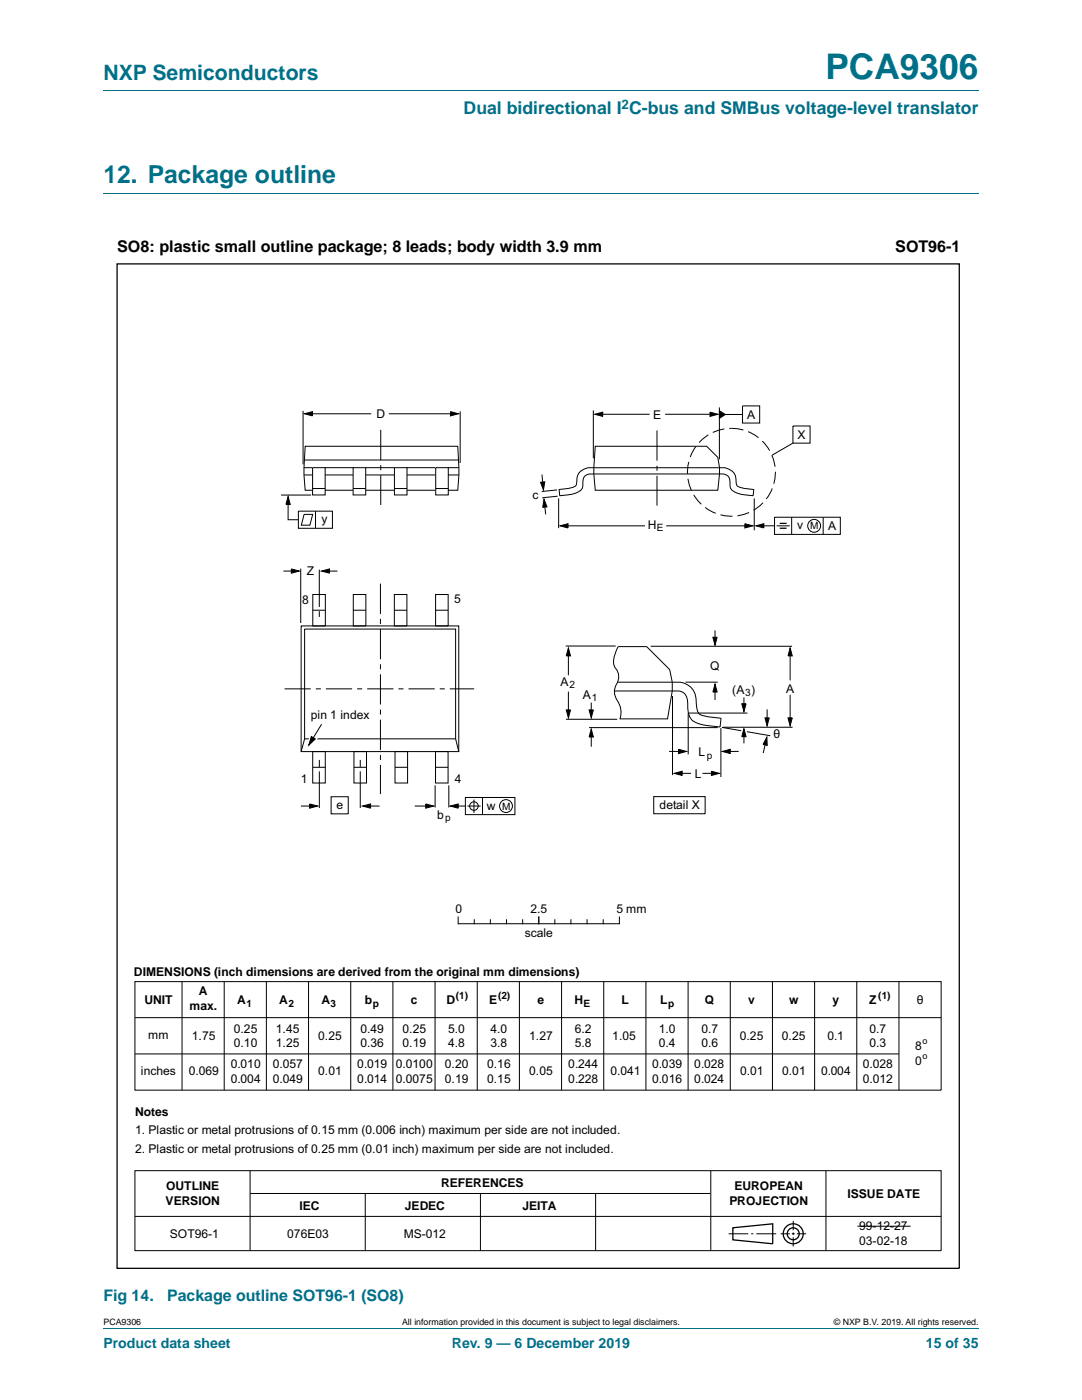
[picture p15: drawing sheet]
<svg xmlns="http://www.w3.org/2000/svg" width="216mm" height="279mm" viewBox="0 0 216 279" stroke-linecap="round" stroke-linejoin="round" font-family="sans-serif">
<defs><g id="words">
<text font-size="7" fill="#007088" x="164.7" y="15.8">PCA9306</text>
<text font-size="4.9" fill="#007088" x="20.6" y="36.6">12. Package outline</text>
<text font-size="4.2" fill="#007088" x="20.6" y="16">NXP Semiconductors</text>
<text font-size="3.5" fill="#007088" x="92.5" y="22.8">Dual bidirectional I C-bus and SMBus voltage-level translator</text>
<g font-size="3.2">
<text x="23.4" y="50.3">SO8: plastic small outline package; 8 leads; body width 3.9 mm</text>
<text x="178.6" y="50.3">SOT96-1</text>
</g>
<g font-size="3.2" fill="#007088">
<text x="20.6" y="259.6">Fig 14.</text>
<text x="33.3" y="259.6">Package outline SOT96-1 (SO8)</text>
</g>
<g font-size="2.8" fill="#007088">
<text x="20.6" y="269.1">Product data sheet</text>
<text x="90.2" y="269.1">Rev. 9 — 6 December 2019</text>
<text x="184.8" y="269.1">15 of 35</text>
</g>
<text font-size="2.6" fill="#007088" x="124" y="21.7">2</text>
<g font-size="2.4">
<text x="75.1" y="83.4">D</text>
<text x="130.4" y="83.6">E</text>
<text x="149.1" y="83.6">A</text>
<text x="159.1" y="87.6">X</text>
<text x="106.2" y="99.5">c</text>
<text x="64.1" y="104.4">y</text>
<text x="129.3" y="105.5">H</text>
<text x="159.1" y="105.6">v</text>
<text x="165.2" y="105.8">A</text>
<text x="61.2" y="114.8">Z</text>
<text x="60.3" y="120.5">8</text>
<text x="90.6" y="120.4">5</text>
<text x="111.8" y="136.9">A</text>
<text x="141.7" y="133.7">Q</text>
<text x="62" y="143.5">pin 1 index</text>
<text x="116.3" y="139.5">A</text>
<text x="146.1" y="138.5">(A )</text>
<text x="156.8" y="138.2">A</text>
<text x="154.4" y="147.3">θ</text>
<text x="138.6" y="155.2">L</text>
<text x="139.4" y="151">L</text>
<text x="60" y="156.2">1</text>
<text x="67.1" y="161.4">e</text>
<text x="90.7" y="156.2">4</text>
<text x="97.2" y="161.6">w</text>
<text x="131.6" y="161.5">detail X</text>
<text x="87.2" y="163.5">b</text>
<text x="90.9" y="182.3">0</text>
<text x="105.9" y="182.3">2.5</text>
<text x="123" y="182.3">5 mm</text>
<text x="104.7" y="187">scale</text>
<text x="26.7" y="194.7">DIMENSIONS (inch dimensions are derived from the original mm dimensions)</text>
<text x="28.8" y="200.4">UNIT</text>
<text x="37.8" y="201.6">max.</text>
<text x="39.7" y="198.7">A</text>
<text x="47.3" y="200.4">A</text>
<text x="55.7" y="200.4">A</text>
<text x="64.1" y="200.4">A</text>
<text x="72.8" y="200.4">b</text>
<text x="82" y="200.4">c</text>
<text x="89.1" y="200.4">D</text>
<text x="97.6" y="200.4">E</text>
<text x="107.2" y="200.4">e</text>
<text x="114.6" y="200.4">H</text>
<text x="124" y="200.4">L</text>
<text x="131.8" y="200.4">L</text>
<text x="140.6" y="200.4">Q</text>
<text x="149.3" y="200.4">v</text>
<text x="157.5" y="200.4">w</text>
<text x="166.1" y="200.4">y</text>
<text x="173.4" y="200.4">Z</text>
<text x="182.9" y="200.4">θ</text>
<text x="29.6" y="207.4">mm</text>
<text x="38.3" y="207.6">1.75</text>
<text x="46.7" y="206.1">0.25</text>
<text x="46.7" y="209">0.10</text>
<text x="55.1" y="206.1">1.45</text>
<text x="55.1" y="209">1.25</text>
<text x="63.5" y="207.6">0.25</text>
<text x="71.9" y="206.1">0.49</text>
<text x="71.9" y="209">0.36</text>
<text x="80.3" y="206.1">0.25</text>
<text x="80.3" y="209">0.19</text>
<text x="89.4" y="206.1">5.0</text>
<text x="89.4" y="209">4.8</text>
<text x="97.9" y="206.1">4.0</text>
<text x="97.9" y="209">3.8</text>
<text x="105.6" y="207.5">1.27</text>
<text x="114.7" y="206.1">6.2</text>
<text x="114.7" y="209">5.8</text>
<text x="122.2" y="207.5">1.05</text>
<text x="131.4" y="206.1">1.0</text>
<text x="131.4" y="209">0.4</text>
<text x="139.9" y="206.1">0.7</text>
<text x="139.9" y="209">0.6</text>
<text x="147.6" y="207.5">0.25</text>
<text x="156" y="207.5">0.25</text>
<text x="165.1" y="207.5">0.1</text>
<text x="173.5" y="206.1">0.7</text>
<text x="173.5" y="209">0.3</text>
<text x="182.6" y="209.6">8</text>
<text x="28.1" y="214.6">inches</text>
<text x="37.6" y="214.6">0.069</text>
<text x="46" y="213.1">0.010</text>
<text x="54.4" y="213.1">0.057</text>
<text x="63.5" y="214.6">0.01</text>
<text x="71.2" y="213.1">0.019</text>
<text x="79" y="213.1">0.0100</text>
<text x="88.8" y="213.1">0.20</text>
<text x="97.2" y="213.1">0.16</text>
<text x="105.6" y="214.5">0.05</text>
<text x="113.3" y="213.1">0.244</text>
<text x="121.8" y="214.6">0.041</text>
<text x="130.1" y="213.1">0.039</text>
<text x="138.5" y="213.1">0.028</text>
<text x="147.7" y="214.6">0.01</text>
<text x="156.1" y="214.6">0.01</text>
<text x="163.8" y="214.6">0.004</text>
<text x="172.1" y="213.1">0.028</text>
<text x="182.6" y="212.6">0</text>
<text x="46" y="216.1">0.004</text>
<text x="54.4" y="216.1">0.049</text>
<text x="71.2" y="216.1">0.014</text>
<text x="79" y="216.1">0.0075</text>
<text x="88.8" y="216.1">0.19</text>
<text x="97.2" y="216.1">0.15</text>
<text x="113.3" y="216.1">0.228</text>
<text x="130.1" y="216.1">0.016</text>
<text x="138.5" y="216.1">0.024</text>
<text x="172.1" y="216.1">0.012</text>
<text x="27" y="222.8">Notes</text>
<text x="27" y="226.4">1. Plastic or metal protrusions of 0.15 mm (0.006 inch) maximum per side are not included.</text>
<text x="27" y="230">2. Plastic or metal protrusions of 0.25 mm (0.01 inch) maximum per side are not included.</text>
<text x="33.1" y="237.6">OUTLINE</text>
<text x="88" y="236.8">REFERENCES</text>
<text x="146.6" y="237.6">EUROPEAN</text>
<text x="169.1" y="239">ISSUE DATE</text>
<text x="33" y="240.5">VERSION</text>
<text x="59.7" y="241.4">IEC</text>
<text x="80.8" y="241.4">JEDEC</text>
<text x="104.3" y="241.4">JEITA</text>
<text x="145.5" y="240.5">PROJECTION</text>
<text x="171.4" y="245.5">99-12-27</text>
<text x="33.9" y="247">SOT96-1</text>
<text x="57.3" y="247">076E03</text>
<text x="80.6" y="247">MS-012</text>
<text x="171.4" y="248.4">03-02-18</text>
</g>
<g font-size="2">
<text x="131.1" y="106">E</text>
<text x="161.7" y="105.6">M</text>
<text x="113.7" y="137.4">2</text>
<text x="118.1" y="140">1</text>
<text x="148.7" y="138.9">3</text>
<text x="141" y="151.4">p</text>
<text x="100.2" y="161.6">M</text>
<text x="88.8" y="163.9">p</text>
<text x="49.2" y="200.9">1</text>
<text x="57.6" y="200.9">2</text>
<text x="66" y="200.9">3</text>
<text x="74.4" y="200.9">p</text>
<text x="90.9" y="199.4">(1)</text>
<text x="99.4" y="199.4">(2)</text>
<text x="116.5" y="200.9">E</text>
<text x="133.3" y="200.9">p</text>
<text x="175.3" y="199.4">(1)</text>
</g>
<g font-size="1.8">
<text x="184.1" y="208.4">o</text>
<text x="184.1" y="211.4">o</text>
<text x="20.6" y="264.5">PCA9306</text>
<text x="80.2" y="264.5">All information provided in this document is subject to legal disclaimers.</text>
<text x="166.4" y="264.5">© NXP B.V. 2019. All rights reserved.</text>
</g>
</g></defs>
<path d="M20.6 18.2h174.7M20.6 38.6h174.7M20.6 265.1h174.7" fill="none" stroke="#007088" stroke-width=".2"/>
<g fill="none" stroke="#000" stroke-width=".2">
<path d="M60.5 82v10.7M60.6 93.3h31M60.7 94.8h30.9M60.8 82.6l1.5-.4v.8zM60.8 91.8h30.7M60.9 89.1h30.4l.3 4.2-.3 4.5h-30.4l-.2-3zM61.7 82.6h12.4M76 85.8v6M76 92.8v1M76 94.8v6M77.6 82.6h13M89.9 82.2l1.6 .4-1.6 .4z"/>
<path d="M91.8 82.1v10.3M107.9 96.2h.8l-.3 1.6zM108.1 94.7l.3 2.5M108.5 99.6l.6 1.6-.8 .1zM111.1 97.8l-3 .3M111.3 99l-3.1 .3M111.5 99.5v5.9M111.6 97.7h.2a6.1 6.1 0 0 0 3.2-.9l.1-.9a2.61 2.61 0 0 1 2.9-2.6h25.4a2.92 2.92 0 0 1 3.4 2.1 2.2 2.2 0 0 0 .4 1.6 8.1 8.1 0 0 0 3.1 .7v1.2h-.3a6.1 6.1 0 0 1-4.1-1.2l-.2-1.1a1.71 1.71 0 0 0-2.2-2h-25a1.71 1.71 0 0 0-2.2 2 1.97 1.97 0 0 1-1.9 2l-2.7 .3zM118.4 81.9v9.6M118.7 82.7l1.6-.4v.8zM118.8 89.1h22.2l2.2 2.2 .4 2-.4 4.5h-24.4l-.3-3.2zM119.4 82.7h10.2"/>
<path d="M131.1 85.9v6M131.1 92.9v1M131.1 95v5.9M132.7 82.7h9.8M137.3 95.6l.7 2.3M137.4 92.2l-.2 2.4M138.4 98.8l1.5 1.8M138.9 89.1l-1.2 2.1M141.4 86.8l-1.9 1.5M141.7 82.3l1.6 .4-1.6 .4zM143.5 81.3v10.4M143.6 82l1.1 .7-1.1 .8z"/>
<path d="M144.1 82.7h4M144.5 85.6l-2.3 .7M145.5 85.5l1.7 .1 1.1 .2M148.2 81h3.4v3.4h-3.4zM149.3 86.2l2 1.2M150.5 99.5v6.3M152.1 88l1.5 1.9M154 90.8l.6 2.3M154.1 97.5l-1.2 2.1M154.7 94.2l-.3 2.3M158.2 85h3.4v3.4h-3.4zM158.2 88.4l-4.1 2.4"/>
<path d="M56.6 114h2.5M58.1 113.5l1.6 .5-1.6 .4zM60 113.5v10.8M62.4 118.6h2.5v6.3h-2.5zM63.7 113.7v7.4M64.2 114l1.5-.5v.9zM64.8 114h2.5M70.5 118.6h2.5v6.3h-2.5zM75.9 116.5v6M78.7 118.6h2.5v6.3h-2.5zM86.9 118.6h2.5v6.3h-2.5zM108.6 100.2l.3 2.4"/>
<path d="M111.8 104.9l1.5-.4v.9zM112.6 104.9h16.1M132.9 104.9h16.3M140.7 101.3l2.1 1.1M143.8 102.7l2.4 .3M148.6 104.5l1.6 .4-1.6 .5zM149.5 102.3l-2.3 .6M150.8 104.9l1.6-.4v.9zM151.7 104.9h2.8M152.2 100.3l-1.8 1.5M154.5 103.2h13.2v3.4h-13.2zM155 104.9h2.6"/>
<path d="M158 103.2v3.4M164.3 103.2v3.4M56.8 137.5h5.2M60.1 124.9h31.4v25.1h-31.4zM60.8 125.5h30.1v22h-30.1zM62.4 121.8h2.5M63 137.5h1M63.7 122v1.1M65 137.5h5.3M70.5 121.8h2.5M71.3 137.5h1M73.3 137.5h5.2"/>
<path d="M75.9 123.5v1M75.9 125.5v6.1M75.9 132.6v1M75.9 134.6v6M78.7 121.8h2.5M79.5 137.5h1M81.5 137.5h5.2M86.9 121.8h2.5M87.7 137.5h1.1M89.8 137.5h4.8M112.9 128.9h10M113.4 129.8v5"/>
<path d="M113.4 138v4.5M113.4 129.3l.4 1.6h-.8zM123.2 136.1h10.9a4 4 0 0 1 4.6 2.5l.3 2.6a1.68 1.68 0 0 0 1.8 1.8l3 .4-.1 1.6a13.1 13.1 0 0 1-5.1-.9 3.1 3.1 0 0 1-1.4-3.2 2.56 2.56 0 0 0-1.3-2.9l-.6-.1h-12.7M129.8 129h28.2M134.2 138.9v15.8M136.8 136.1h6.4M142.2 127.2h.9l-.4 1.6zM142.7 136.5l.4 1.6h-.9zM142.7 125.8v2.3M142.7 137.2v2.5M148.4 139.2v1.9M157.7 130.2v5.6"/>
<path d="M157.7 138.7v5.2M157.7 129.3l.4 1.6h-.9zM60.8 147.5l-.7 2.5M62.4 150h2.5v6.3h-2.5zM62.4 153.1h2.5M63.7 151.7v1.4M63.7 153.9v7.4M66.1 159h3.4v3.4h-3.4zM70.6 150h2.5v6.3h-2.5zM70.6 153.1h2.5M71.9 151.7v1.4M71.9 153.9v7.4"/>
<path d="M75.9 141.6v1M75.9 143.6v6.1M75.9 150.7v1M75.9 152.7v5.8M78.8 150h2.5v6.3h-2.5zM78.8 153.1h2.5M86.8 156.7v4.5M86.9 150h2.5v6.3h-2.5zM86.9 153.1h2.5M89.6 156.7v4.5M90.9 147.5l.6 2.5M92.9 159.2h9.8v3.4h-9.8z"/>
<path d="M94.6 159.6v2.6M96.3 159.2v3.4M112.9 143.5h10.3M113 141.7h.8l-.4 1.6zM117.5 145.2h25.7M117.5 141.7h.9l-.4 1.6zM118 145.5l.4 1.6h-.9zM118 140.2v2.6M118 146.5v2.5M123.7 143.5h9.5l.9-5.6v-1.8l-.5-2.5-4.6-4.6h-5.7a4.9 4.9 0 0 0-.7 4 3 3 0 0 1 .2 4.1 3.5 3.5 0 0 0 .7 3.3 4 4 0 0 1 .2 3.1M130.4 159h10.3v3.4h-10.3zM133.5 150h2.3"/>
<path d="M134.5 154.3l1.6-.4v.9zM135.3 154.3h2.6M135.4 149.5l1.6 .5-1.6 .4zM137.3 142.3h11.8M137.3 142.4v8.2M140.2 154.3h2.5M142 153.9l1.5 .4-1.5 .5zM143.8 145.3v9.8M144.1 145.2l3.8 .6M144.1 150l1.6-.5v.9zM144.3 145.1h13.8M145 150h2.4"/>
<path d="M148 140.5h.9l-.5 1.5zM148.4 146.4v2M148.4 145.4l.5 1.6h-.9zM149 146l4.7 .8M152.6 143.3h.9l-.4 1.6zM152.9 147.7l-.6 2.6M153 147.1l.1 1.7-.8-.2zM153.1 141.6v2.5M157.2 143.3h.9l-.4 1.6zM60.1 160.9h2.5M61.8 160.4l1.6 .5-1.6 .4zM72.4 160.9l1.5-.5v.9z"/>
<path d="M73.2 160.9h2.5M82.8 160.9h2.5M85 160.4l1.5 .5-1.5 .4zM89.8 160.9l1.6-.5v.9zM90.7 160.9h2.2M93.3 160.9h2.6M26.9 195.9h160.9v21.7h-160.9zM36.3 195.9v21.7M44.7 195.9v21.7M53.2 195.9v21.7M61.6 195.9v21.7M70 195.9v21.7"/>
<path d="M78.4 195.9v21.7M86.8 195.9v21.7M95.2 195.9v21.7M103.6 195.9v21.7M112.1 195.9v21.7M120.5 195.9v21.7M128.9 195.9v21.7M137.3 195.9v21.7M145.7 195.9v21.7M154.1 195.9v21.7M162.5 195.9v21.7M171 195.9v21.7"/>
<path d="M179.4 195.9v21.7M26.9 210.3h152.5M26.9 203.1h160.9M26.9 233.6h160.9v16h-160.9zM49.9 233.7v15.9M49.9 238.2h91.8M72.9 238.2v11.4M95.9 238.2v11.4M118.8 238.2v11.4M141.8 233.7v15.9M164.8 233.7v15.9M26.9 242.8h160.9"/>
<path d="M145.4 246.2h3.9M149.9 246.2h.4M150.9 246.2h4M155.8 246.2h1.8M158 246.2h.6M158.3 243.7v1.8M158.3 246v.5M158.3 246.9v1.9M159 246.2h1.8M171.1 244.7h10.6"/>
<circle cx="162.5" cy="104.9" r="1.28"/>
<circle cx="94.6" cy="160.9" r=".85"/>
<circle cx="101" cy="160.9" r="1.28"/>
</g>
<g fill="none" stroke="#000" stroke-width=".25">
<path d="M155.6 104.5h1.4M155.6 105.4h1.4M146.2 245l8-.8v4l-8-.8z"/>
<circle cx="158.3" cy="246.2" r="1.99"/>
<circle cx="158.3" cy="246.2" r="1.2"/>
</g>
<g fill="#000">
<path d="M60.8 82.6l1.5-.4v.8zM89.9 82.2l1.6 .4-1.6 .4zM107.9 96.2h.8l-.3 1.6zM118.7 82.7l1.6-.4v.8zM141.7 82.3l1.6 .4-1.6 .4zM143.6 82l1.1 .7-1.1 .8zM58.1 113.5l1.6 .5-1.6 .4zM64.2 114l1.5-.5v.9zM108.5 99.6l.6 1.6-.8 .1zM111.8 104.9l1.5-.4v.9zM148.6 104.5l1.6 .4-1.6 .5zM150.8 104.9l1.6-.4v.9z"/>
<path d="M113.4 129.3l.4 1.6h-.8zM142.7 136.5l.4 1.6h-.9zM142.2 127.2h.9l-.4 1.6zM157.7 129.3l.4 1.6h-.9zM113 141.7h.8l-.4 1.6zM118 145.5l.4 1.6h-.9zM117.5 141.7h.9l-.4 1.6zM135.4 149.5l1.6 .5-1.6 .4zM134.5 154.3l1.6-.4v.9zM142 153.9l1.5 .4-1.5 .5zM144.1 150l1.6-.5v.9zM148.4 145.4l.5 1.6h-.9z"/>
<path d="M148 140.5h.9l-.5 1.5zM153 147.1l.1 1.7-.8-.2zM152.6 143.3h.9l-.4 1.6zM157.2 143.3h.9l-.4 1.6zM61.8 160.4l1.6 .5-1.6 .4zM72.4 160.9l1.5-.5v.9zM85 160.4l1.5 .5-1.5 .4zM89.8 160.9l1.6-.5v.9z"/>
</g>
<path d="M78.7 93.3h2.5v5.5h-2.5z" fill="#fff"/>
<path d="M78.7 93.3h2.5v5.5h-2.5zM78.7 97.5h2.5" fill="none" stroke="#000" stroke-width=".2"/>
<path d="M70.5 93.3h2.5v5.5h-2.5z" fill="#fff"/>
<path d="M70.5 93.3h2.5v5.5h-2.5zM70.5 97.5h2.5" fill="none" stroke="#000" stroke-width=".2"/>
<path d="M62.4 93.3h2.5v5.5h-2.5z" fill="#fff"/>
<path d="M62.4 93.3h2.5v5.5h-2.5zM62.4 97.5h2.5" fill="none" stroke="#000" stroke-width=".2"/>
<path d="M86.9 93.3h2.5v5.5h-2.5z" fill="#fff"/>
<path d="M56.1 98.8h6M57.5 99.1l.4 1.6h-.8zM57.5 99.7v4h2M86.9 97.5h2.5M86.9 93.3h2.5v5.5h-2.5zM59.5 102h6.8v3.4h-6.8zM60.7 102.7h1.7l-.6 2.1h-1.7zM63 102v3.4" fill="none" stroke="#000" stroke-width=".2"/>
<path d="M57.5 99.1l.4 1.6h-.8z" fill="#000"/>
<path d="M61.8 146.5l1.7 .9-2.2 1.8z" fill="#fff"/>
<g fill="none" stroke="#000" stroke-width=".2">
<path d="M62.1 147l.8 .5-1.3 1.2zM64.2 144.5l-2.6 4.2M91.4 183v1.4M91.5 184.4h32M94.6 183.6v.8M97.8 183.6v.8M101.1 183.6v.8M104.3 183.6v.8M107.5 183v1.4M110.7 183.6v.8M113.9 183.6v.8M117.1 183.6v.8"/>
<path d="M120.4 183.6v.8M123.6 183v1.4"/>
</g>
<path d="M62.1 147l.8 .5-1.3 1.2z" fill="#000"/>
<path d="M23.4 52.7h168v200.4h-168z" fill="none" stroke="#000" stroke-width=".25"/>
<use href="#words"/>
</svg>
